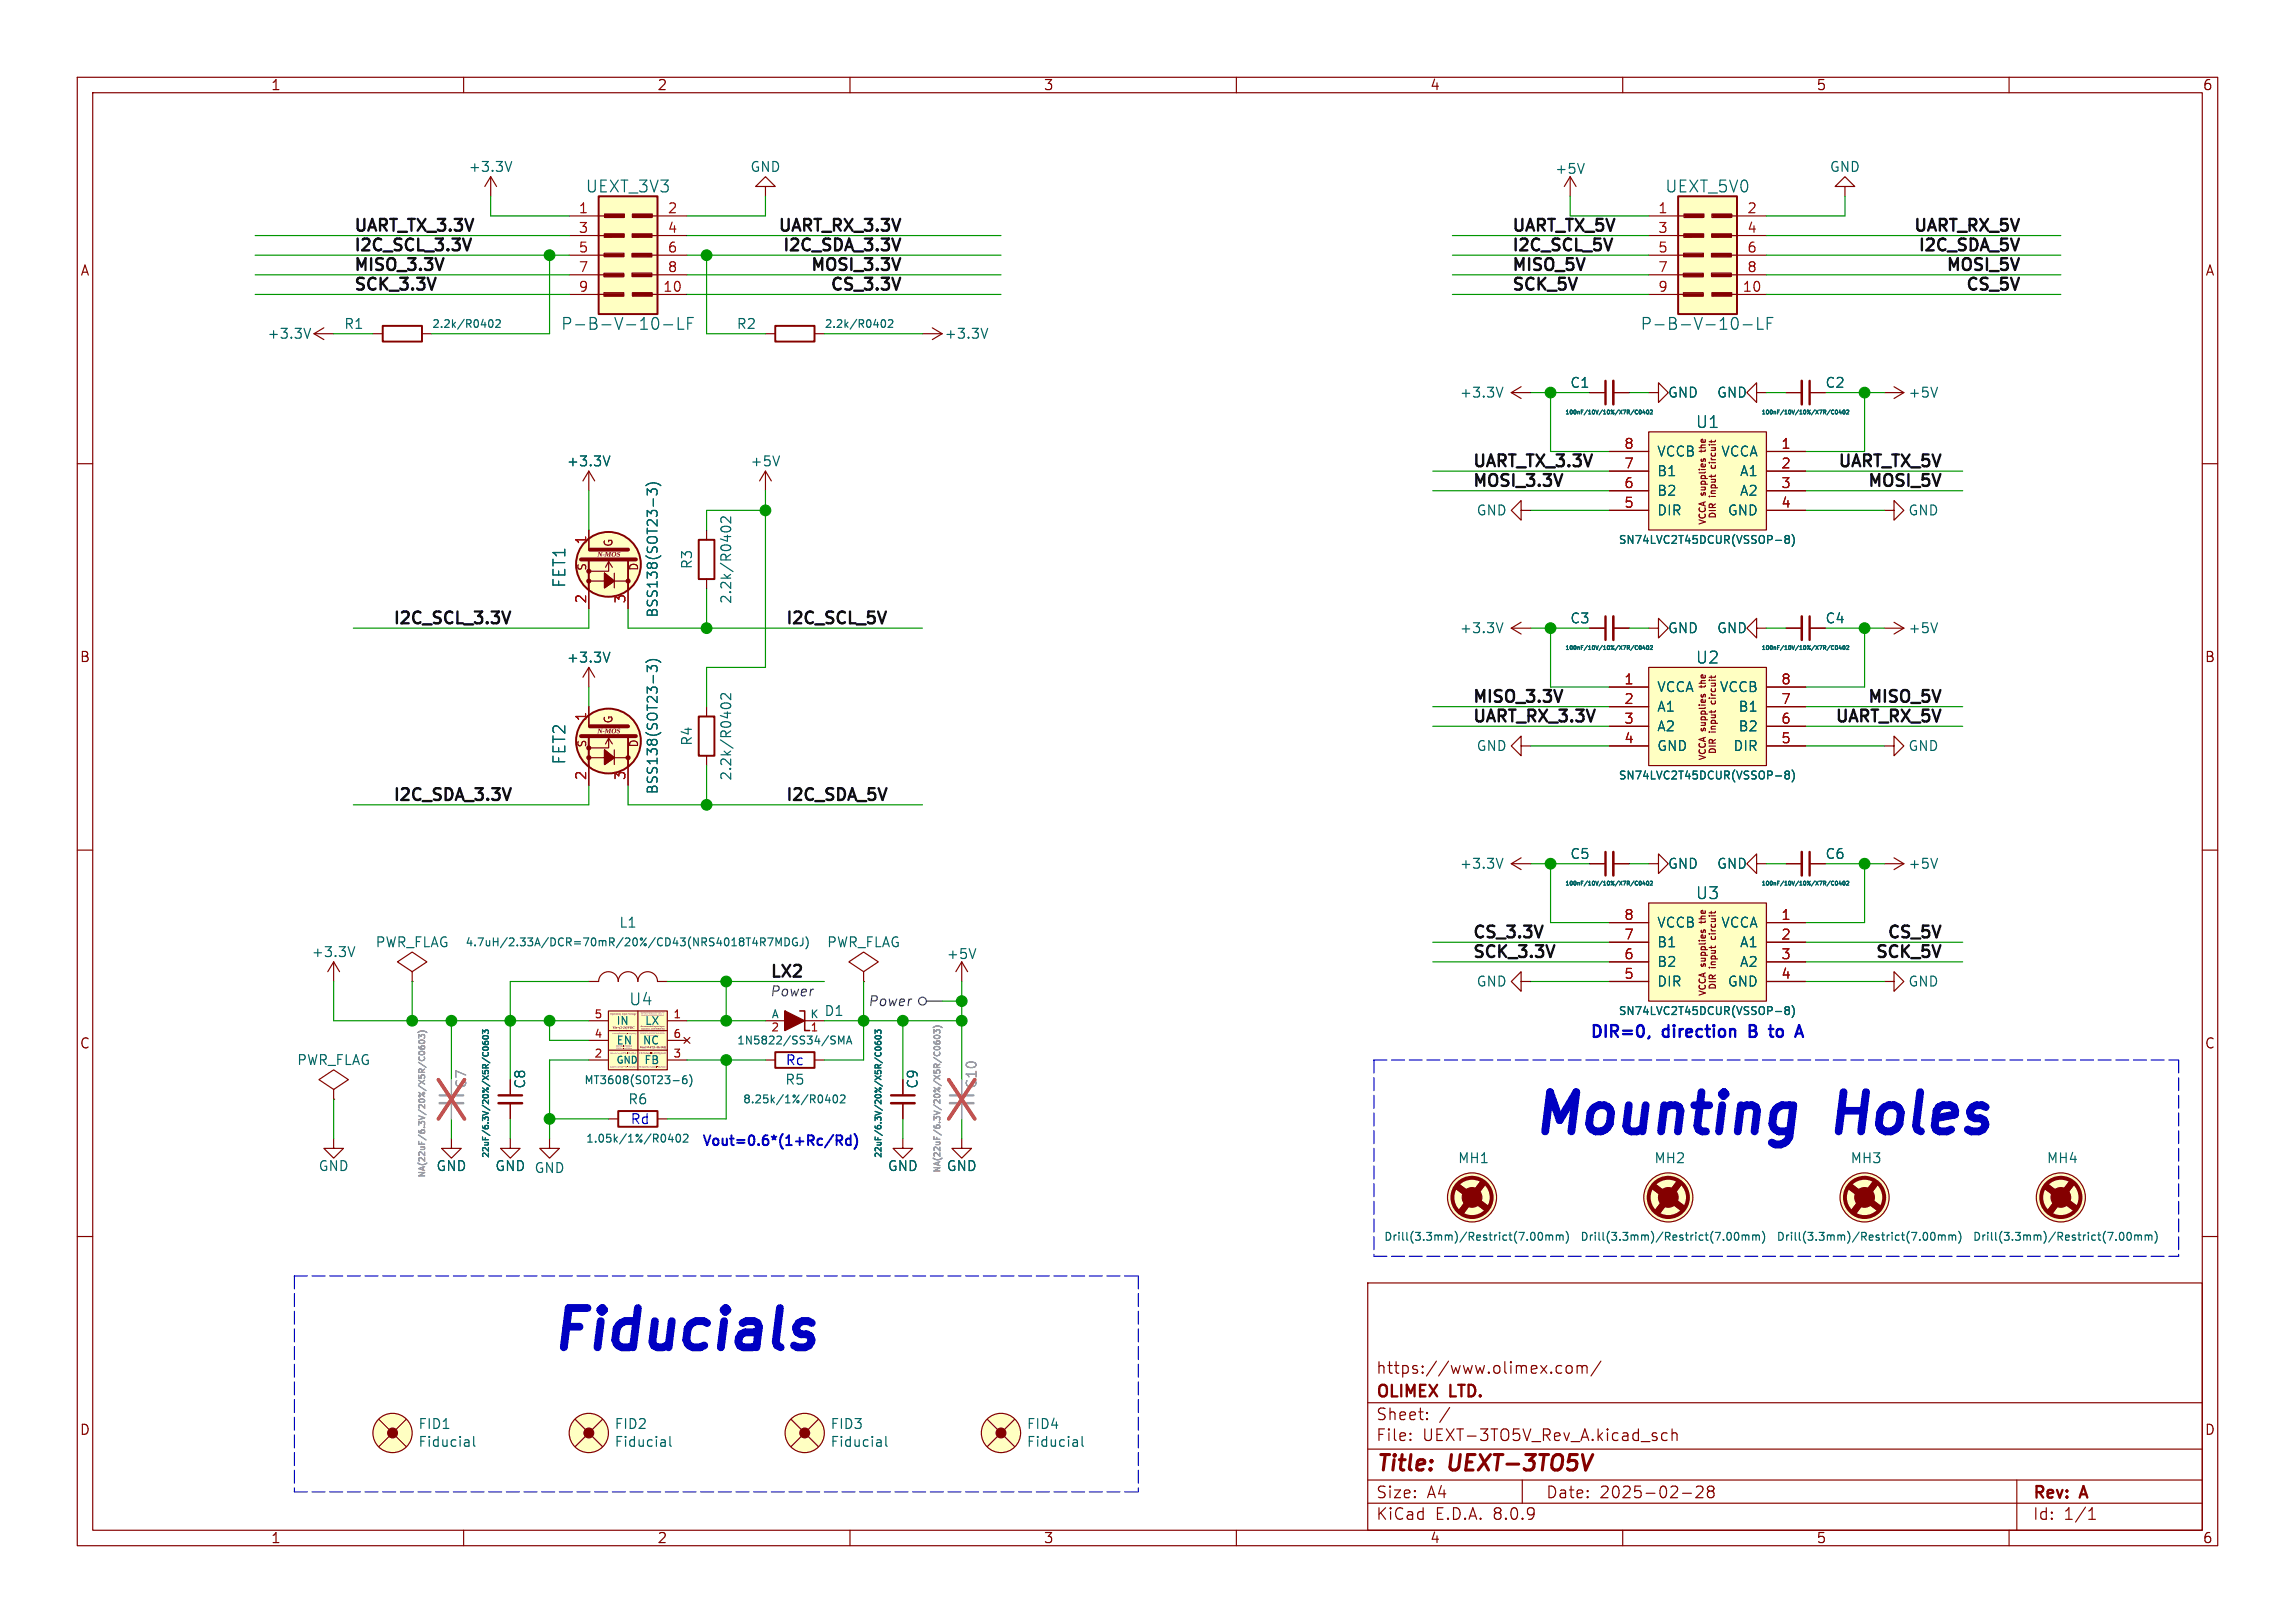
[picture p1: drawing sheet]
<svg xmlns="http://www.w3.org/2000/svg" width="297mm" height="210mm" viewBox="0 0 297 210" stroke-linecap="round" stroke-linejoin="round" font-family="sans-serif">
<defs><g id="words">
<g font-size="7.1" fill="#0000c2">
<text x="198.1" y="147.1">Mounting</text>
<text x="238.1" y="147.1">Holes</text>
<text x="71.1" y="175">Fiducials</text>
</g>
<g font-size="2.8" fill="#840000">
<text x="178" y="190.9">Title:</text>
<text x="187.7" y="190.9">UEXT-3TO5V</text>
</g>
<g font-size="2.1" fill="#006464">
<text x="75.7" y="25.1">UEXT_3V3</text>
<text x="215.4" y="25.1">UEXT_5V0</text>
<text x="72.5" y="42.9">P-B-V-10-LF</text>
<text x="212.2" y="42.9">P-B-V-10-LF</text>
<text x="219.4" y="55.6">U1</text>
<text x="73.4" y="76.1" transform="rotate(-90 73.4 76.1)">FET1</text>
<text x="219.4" y="86.1">U2</text>
<text x="73.4" y="99" transform="rotate(-90 73.4 99)">FET2</text>
<text x="219.4" y="116.6">U3</text>
<text x="81.3" y="130.3">U4</text>
</g>
<g font-size="2.1" fill="#0f0f0f">
<text x="45.7" y="30.1">UART_TX_3.3V</text>
<text x="45.7" y="32.6">I2C_SCL_3.3V</text>
<text x="45.7" y="35.1">MISO_3.3V</text>
<text x="100.4" y="30.1">UART_RX_3.3V</text>
<text x="101" y="32.6">I2C_SDA_3.3V</text>
<text x="104.6" y="35.1">MOSI_3.3V</text>
<text x="195.6" y="30.1">UART_TX_5V</text>
<text x="195.6" y="32.6">I2C_SCL_5V</text>
<text x="195.6" y="35.1">MISO_5V</text>
<text x="247.4" y="30.1">UART_RX_5V</text>
<text x="247.9" y="32.6">I2C_SDA_5V</text>
<text x="251.6" y="35.1">MOSI_5V</text>
<text x="45.7" y="37.7">SCK_3.3V</text>
<text x="107.2" y="37.7">CS_3.3V</text>
<text x="195.6" y="37.7">SCK_5V</text>
<text x="254.1" y="37.7">CS_5V</text>
<text x="190.5" y="60.5">UART_TX_3.3V</text>
<text x="190.5" y="63.1">MOSI_3.3V</text>
<text x="237.6" y="60.5">UART_TX_5V</text>
<text x="241.4" y="63.1">MOSI_5V</text>
<text x="50.8" y="80.9">I2C_SCL_3.3V</text>
<text x="101.6" y="80.9">I2C_SCL_5V</text>
<text x="190.5" y="91">MISO_3.3V</text>
<text x="190.5" y="93.6">UART_RX_3.3V</text>
<text x="237.2" y="93.6">UART_RX_5V</text>
<text x="241.4" y="91">MISO_5V</text>
<text x="50.8" y="103.7">I2C_SDA_3.3V</text>
<text x="101.6" y="103.7">I2C_SDA_5V</text>
<text x="190.5" y="124">SCK_3.3V</text>
<text x="190.5" y="121.5">CS_3.3V</text>
<text x="242.4" y="124">SCK_5V</text>
<text x="244" y="121.5">CS_5V</text>
<text x="99.4" y="126.6">LX2</text>
</g>
<g font-size="2.1" fill="#0000c2">
<text x="205.5" y="134.4">DIR=0,</text>
<text x="215.1" y="134.4">direction</text>
<text x="226.9" y="134.4">B</text>
<text x="230.2" y="134.4">to</text>
</g>
<g font-size="2.1" fill="#840000">
<text x="178" y="178">https://www.olimex.com/</text>
<text x="178" y="184">Sheet:</text>
<text x="178" y="181.2">OLIMEX</text>
<text x="187.7" y="181.2">LTD.</text>
<text x="178" y="186.7">File:</text>
<text x="184.1" y="186.7">UEXT-3TO5V_Rev_A.kicad_sch</text>
<text x="178" y="196.9">KiCad</text>
<text x="178" y="194.1">Size:</text>
<text x="184.7" y="194.1">A4</text>
<text x="185.7" y="196.9">E.D.A.</text>
<text x="193.3" y="196.9">8.0.9</text>
<text x="200" y="194.1">Date:</text>
<text x="207" y="194.1">2025-02-28</text>
<text x="263" y="194.3">Rev:</text>
<text x="263" y="196.9">Id:</text>
<text x="267.1" y="196.9">1/1</text>
<text x="269.4" y="194.3">A</text>
</g>
<g font-size="1.8" fill="#840000">
<text x="35" y="11.9">1</text>
<text x="85" y="11.9">2</text>
<text x="135" y="11.9">3</text>
<text x="185" y="11.9">4</text>
<text x="235" y="11.9">5</text>
<text x="285" y="11.9">6</text>
<text x="10.3" y="35.9">A</text>
<text x="285.3" y="35.9">A</text>
<text x="10.3" y="85.9">B</text>
<text x="285.3" y="85.9">B</text>
<text x="10.3" y="135.9">C</text>
<text x="285.3" y="135.9">C</text>
<text x="10.3" y="185.9">D</text>
<text x="285.3" y="185.9">D</text>
<text x="35" y="199.9">1</text>
<text x="85" y="199.9">2</text>
<text x="135" y="199.9">3</text>
<text x="185" y="199.9">4</text>
<text x="235" y="199.9">5</text>
<text x="285" y="199.9">6</text>
</g>
<g font-size="1.8" fill="#006464">
<text x="60.6" y="22.5">+3.3V</text>
<text x="97" y="22.5">GND</text>
<text x="201.2" y="22.7">+5V</text>
<text x="236.7" y="22.5">GND</text>
<text x="34.5" y="44">+3.3V</text>
<text x="44.5" y="42.8">R1</text>
<text x="95.3" y="42.8">R2</text>
<text x="122.2" y="44">+3.3V</text>
<text x="188.8" y="51.7">+3.3V</text>
<text x="203.1" y="50.4">C1</text>
<text x="215.8" y="51.7">GND</text>
<text x="222.1" y="51.7">GND</text>
<text x="236.1" y="50.4">C2</text>
<text x="246.9" y="51.7">+5V</text>
<text x="214.4" y="59.3">VCCB</text>
<text x="222.7" y="59.3">VCCA</text>
<text x="73.3" y="60.6">+3.3V</text>
<text x="97" y="60.6">+5V</text>
<text x="214.4" y="64.4">B2</text>
<text x="214.4" y="61.8">B1</text>
<text x="225.1" y="61.8">A1</text>
<text x="225.1" y="64.4">A2</text>
<text x="191" y="66.9">GND</text>
<text x="214.4" y="66.9">DIR</text>
<text x="223.5" y="66.9">GND</text>
<text x="246.9" y="66.9">GND</text>
<text x="89.8" y="73.7" transform="rotate(-90 89.8 73.7)">R3</text>
<text x="85.3" y="80" transform="rotate(-90 85.3 80)">BSS138(SOT23-3)</text>
<text x="94.8" y="78.2" transform="rotate(-90 94.8 78.2)">2.2k/R0402</text>
<text x="188.8" y="82.1">+3.3V</text>
<text x="203.1" y="80.9">C3</text>
<text x="215.8" y="82.1">GND</text>
<text x="222.1" y="82.1">GND</text>
<text x="236.1" y="80.9">C4</text>
<text x="246.9" y="82.1">+5V</text>
<text x="73.3" y="86">+3.3V</text>
<text x="214.4" y="89.8">VCCA</text>
<text x="222.5" y="89.8">VCCB</text>
<text x="214.4" y="92.3">A1</text>
<text x="214.4" y="94.8">A2</text>
<text x="224.9" y="94.8">B2</text>
<text x="224.9" y="92.3">B1</text>
<text x="89.8" y="96.6" transform="rotate(-90 89.8 96.6)">R4</text>
<text x="94.8" y="101.1" transform="rotate(-90 94.8 101.1)">2.2k/R0402</text>
<text x="191" y="97.4">GND</text>
<text x="214.4" y="97.4">GND</text>
<text x="224.2" y="97.4">DIR</text>
<text x="246.9" y="97.4">GND</text>
<text x="85.3" y="102.9" transform="rotate(-90 85.3 102.9)">BSS138(SOT23-3)</text>
<text x="188.8" y="112.6">+3.3V</text>
<text x="203.1" y="111.4">C5</text>
<text x="215.8" y="112.6">GND</text>
<text x="222.1" y="112.6">GND</text>
<text x="236.1" y="111.4">C6</text>
<text x="246.9" y="112.6">+5V</text>
<text x="40.2" y="124.1">+3.3V</text>
<text x="48.5" y="122.8">PWR_FLAG</text>
<text x="80.1" y="120.2">L1</text>
<text x="106.9" y="122.8">PWR_FLAG</text>
<text x="122.4" y="124.3">+5V</text>
<text x="214.4" y="125.3">B2</text>
<text x="214.4" y="122.8">B1</text>
<text x="214.4" y="120.2">VCCB</text>
<text x="222.7" y="120.2">VCCA</text>
<text x="225.1" y="122.8">A1</text>
<text x="225.1" y="125.3">A2</text>
<text x="106.6" y="131.7">D1</text>
<text x="191" y="127.9">GND</text>
<text x="214.4" y="127.9">DIR</text>
<text x="223.5" y="127.9">GND</text>
<text x="246.9" y="127.9">GND</text>
<text x="38.4" y="138">PWR_FLAG</text>
<text x="68.2" y="141" transform="rotate(-90 68.2 141)">C8</text>
<text x="81.2" y="143.1">R6</text>
<text x="101.5" y="140.6">R5</text>
<text x="119" y="141" transform="rotate(-90 119 141)">C9</text>
<text x="41.1" y="151.7">GND</text>
<text x="56.4" y="151.7">GND</text>
<text x="64" y="151.7">GND GND</text>
<text x="64" y="151.7">GND</text>
<text x="114.8" y="151.7">GND</text>
<text x="122.4" y="151.7">GND</text>
<text x="188.6" y="150.7">MH1</text>
<text x="214" y="150.7">MH2</text>
<text x="239.4" y="150.7">MH3</text>
<text x="264.8" y="150.7">MH4</text>
<text x="54.1" y="185.1">FID1</text>
<text x="79.5" y="185.1">FID2</text>
<text x="107.4" y="185.1">FID3</text>
<text x="132.8" y="185.1">FID4</text>
<text x="54.1" y="187.4">Fiducial</text>
<text x="79.5" y="187.4">Fiducial</text>
<text x="107.4" y="187.4">Fiducial</text>
<text x="132.8" y="187.4">Fiducial</text>
</g>
<g font-size="1.8" fill="#a90000">
<text x="74.8" y="27.7">1</text>
<text x="86.3" y="27.7">2</text>
<text x="214.5" y="27.7">1</text>
<text x="226" y="27.7">2</text>
<text x="74.8" y="30.2">3</text>
<text x="74.8" y="32.8">5</text>
<text x="74.8" y="35.3">7</text>
<text x="86.3" y="30.2">4</text>
<text x="86.3" y="32.8">6</text>
<text x="86.3" y="35.3">8</text>
<text x="214.5" y="30.2">3</text>
<text x="214.5" y="32.8">5</text>
<text x="214.5" y="35.3">7</text>
<text x="226" y="30.2">4</text>
<text x="226" y="32.8">6</text>
<text x="226" y="35.3">8</text>
<text x="74.8" y="37.8">9</text>
<text x="85.7" y="37.8">10</text>
<text x="214.5" y="37.8">9</text>
<text x="225.4" y="37.8">10</text>
<text x="210.1" y="58.2">8</text>
<text x="230.4" y="58.2">1</text>
<text x="210.1" y="65.8">5</text>
<text x="210.1" y="63.2">6</text>
<text x="210.1" y="60.7">7</text>
<text x="230.4" y="60.7">2</text>
<text x="230.4" y="63.2">3</text>
<text x="230.4" y="65.8">4</text>
<text x="75.9" y="70.6" transform="rotate(-90 75.9 70.6)">1</text>
<text x="75.9" y="78.2" transform="rotate(-90 75.9 78.2)">2</text>
<text x="81" y="78.2" transform="rotate(-90 81 78.2)">3</text>
<text x="210.1" y="88.6">1</text>
<text x="230.4" y="88.6">8</text>
<text x="75.9" y="93.4" transform="rotate(-90 75.9 93.4)">1</text>
<text x="210.1" y="91.2">2</text>
<text x="210.1" y="93.7">3</text>
<text x="230.4" y="93.7">6</text>
<text x="230.4" y="91.2">7</text>
<text x="75.9" y="101" transform="rotate(-90 75.9 101)">2</text>
<text x="81" y="101" transform="rotate(-90 81 101)">3</text>
<text x="210.1" y="96.3">4</text>
<text x="230.4" y="96.3">5</text>
<text x="210.1" y="119.1">8</text>
<text x="230.4" y="119.1">1</text>
<text x="210.1" y="124.2">6</text>
<text x="210.1" y="121.7">7</text>
<text x="230.4" y="121.7">2</text>
<text x="230.4" y="124.2">3</text>
<text x="210.1" y="126.7">5</text>
<text x="230.4" y="126.7">4</text>
</g>
<g font-size="1.8" fill="#484848">
<text x="99.6" y="129.1">Power</text>
<text x="112.3" y="130.4">Power</text>
</g>
<g font-size="1.8" fill="#0000c2">
<text x="101.6" y="137.9">Rc</text>
<text x="81.5" y="145.5">Rd</text>
<text x="90.8" y="148.3">Vout=0.6*(1+Rc/Rd)</text>
</g>
<g font-size="1.8" fill="#989898">
<text x="60.6" y="141" transform="rotate(-90 60.6 141)">C7</text>
<text x="126.6" y="141" transform="rotate(-90 126.6 141)">C10</text>
</g>
<g font-size="1.4" fill="#006464">
<text x="55.8" y="42.6">2.2k/R0402</text>
<text x="106.6" y="42.6">2.2k/R0402</text>
<text x="209.4" y="70.6">SN74LVC2T45DCUR(VSSOP-8)</text>
<text x="209.4" y="101.1">SN74LVC2T45DCUR(VSSOP-8)</text>
<text x="60.1" y="122.7">4.7uH/2.33A/DCR=70mR/20%/CD43(NRS4018T4R7MDGJ)</text>
<text x="99.8" y="131.8">A</text>
<text x="104.8" y="131.8">K</text>
<text x="209.4" y="131.5">SN74LVC2T45DCUR(VSSOP-8)</text>
<text x="79.7" y="135.4">EN</text>
<text x="79.7" y="132.8">IN</text>
<text x="83.1" y="135.4">NC</text>
<text x="83.3" y="137.9">FB</text>
<text x="83.4" y="132.8">LX</text>
<text x="95.3" y="135.4">1N5822/SS34/SMA</text>
<text x="99.7" y="133.8">2</text>
<text x="104.8" y="133.8">1</text>
<text x="75.5" y="140.5">MT3608(SOT23-6)</text>
<text x="96.1" y="143">8.25k/1%/R0402</text>
<text x="75.7" y="148.1">1.05k/1%/R0402</text>
<text x="179" y="160.8">Drill(3.3mm)/Restrict(7.00mm)</text>
<text x="204.4" y="160.8">Drill(3.3mm)/Restrict(7.00mm)</text>
<text x="229.8" y="160.8">Drill(3.3mm)/Restrict(7.00mm)</text>
<text x="255.2" y="160.8">Drill(3.3mm)/Restrict(7.00mm)</text>
</g>
<g font-size="1.4" fill="#840000">
<text x="79.5" y="70.9" transform="rotate(-90 79.5 70.9)">G</text>
<text x="76.1" y="74" transform="rotate(-90 76.1 74)">S</text>
<text x="82.8" y="74" transform="rotate(-90 82.8 74)">D</text>
<text x="79.5" y="93.7" transform="rotate(-90 79.5 93.7)">G</text>
<text x="76.1" y="96.8" transform="rotate(-90 76.1 96.8)">S</text>
<text x="82.8" y="96.8" transform="rotate(-90 82.8 96.8)">D</text>
</g>
<g font-size="1.4" fill="#a90000">
<text x="76.8" y="131.8">5</text>
<text x="87" y="131.8">1</text>
<text x="76.8" y="136.9">2</text>
<text x="76.8" y="134.4">4</text>
<text x="87" y="136.9">3</text>
<text x="87" y="134.4">6</text>
</g>
<text font-size="1.2" fill="#006464" x="79.7" y="137.8">GND</text>
<g font-size="1.1" fill="#006464">
<text x="221.6" y="57.2" transform="rotate(-90 221.6 57.2)">input</text>
<text x="221.6" y="73.5" transform="rotate(-90 221.6 73.5)">VCCA supplies</text>
<text x="221.6" y="87.6" transform="rotate(-90 221.6 87.6)">input</text>
<text x="221.6" y="103.9" transform="rotate(-90 221.6 103.9)">VCCA supplies</text>
<text x="221.6" y="118.1" transform="rotate(-90 221.6 118.1)">input</text>
<text x="221.6" y="134.4" transform="rotate(-90 221.6 134.4)">VCCA supplies</text>
<text x="63.5" y="149.9" transform="rotate(-90 63.5 149.9)">22uF/6.3V/20%/X5R/C0603</text>
<text x="114.3" y="149.9" transform="rotate(-90 114.3 149.9)">22uF/6.3V/20%/X5R/C0603</text>
</g>
<g font-size="1.1" fill="#840000">
<text x="221.6" y="63.6" transform="rotate(-90 221.6 63.6)">the</text>
<text x="221.6" y="60.8" transform="rotate(-90 221.6 60.8)">DIR</text>
<text x="221.6" y="94.1" transform="rotate(-90 221.6 94.1)">the</text>
<text x="221.6" y="91.3" transform="rotate(-90 221.6 91.3)">DIR</text>
<text x="221.6" y="124.5" transform="rotate(-90 221.6 124.5)">the</text>
<text x="221.6" y="121.7" transform="rotate(-90 221.6 121.7)">DIR</text>
</g>
<g font-size="1.1" fill="#989898">
<text x="55.2" y="152.5" transform="rotate(-90 55.2 152.5)">NA(22uF/6.3V/20%/X5R/C0603)</text>
<text x="121.9" y="151.9" transform="rotate(-90 121.9 151.9)">NA(22uF/6.3V/20%/X5R/C0603)</text>
</g>
<g font-size=".9" fill="#840000">
<text x="77.3" y="72.3">N-MOS</text>
<text x="77.3" y="95.1">N-MOS</text>
</g>
<g font-size=".7" fill="#006464">
<text x="202.5" y="53.8">100nF/10V/10%/X7R/C0402</text>
<text x="227.9" y="53.8">100nF/10V/10%/X7R/C0402</text>
<text x="202.5" y="84.3">100nF/10V/10%/X7R/C0402</text>
<text x="227.9" y="84.3">100nF/10V/10%/X7R/C0402</text>
<text x="202.5" y="114.7">100nF/10V/10%/X7R/C0402</text>
<text x="227.9" y="114.7">100nF/10V/10%/X7R/C0402</text>
</g>
<g font-size=".4" fill="#840000">
<text x="78.9" y="131.4">OperatingInputVoltage</text>
<text x="79.2" y="133.2">Vin=(2-24)VDC</text>
<text x="82.8" y="135.7">Vout=0.6*(1+Rc/Rd)</text>
</g>
<text font-size=".3" fill="#006464" x="82.7" y="136.4">FB Voltage=0.6V(Typical)</text>
<g font-size=".2" fill="#840000">
<text x="79" y="136.4">QuiescentCurrent(PFM)=200uA(Max)</text>
<text x="79.2" y="133.9">Current(Shutdown)=1uA(Max)</text>
<text x="82.9" y="133.1">Input/OutputCapacitors: 22uF/X5R(X7R).</text>
<text x="78.9" y="138.2">QuiescentCurrent(PWM)=2.2mA(Max)</text>
<text x="82.7" y="138.2">FB InputBiasCurrent=-50nA(min)</text>
</g>
</g></defs>
<g fill="none" stroke="#840000" stroke-width=".15">
<path d="M10 10h277v190h-277zM12 12h273v186h-273zM60 10v2M110 10v2M160 10v2M210 10v2M260 10v2M99.1 24.1h-1.3l1.3-1.2 1.2 1.2h-1.2v1.3M203.2 22.9l.8 1.2M203.2 22.9v2.5M203.2 22.9l-.8 1.2M40.6 43.2l1.3 .7"/>
<path d="M40.6 43.2h2.6M41.9 42.4l-1.3 .8M48.3 43.2h1.2M54.6 43.2h1.3M119.4 43.2h2.5M120.6 42.4l1.3 .8M121.9 43.2l-1.3 .7M195.6 50.8h2.5M195.6 50.8l1.2 .8M196.8 50l-1.2 .8M205.7 50.8h1.9M208.8 50.8h2"/>
<path d="M10 60h2M76.2 61l.8 1.2M76.2 61v2.5M76.2 61l-.8 1.2M196.8 66v1.3l-1.2-1.3 1.2-1.2v1.2h1.3M285 60h2M10 110h2M285 110h2M43.2 141l-1.9-1.3 1.9-1.3 1.9 1.3-1.9 1.3v1.2M43.2 142.2h.1M10 160h2M177 166h108v32h-108z"/>
<path d="M202.1 176.8l-.4-.1-.3 .3v.4l.1 .2 .2 .1 .4-.1M202.7 176.8a.41 .41 0 0 1 .4-.1 .41 .41 0 0 1 .4 .3v.4a.41 .41 0 0 1-.4 .3 .41 .41 0 0 1-.4-.3zM204.1 176.8a.37 .37 0 0 1 .6 .1M204.1 176.7v1M204.7 176.9l.3-.2 .3 .1 .1 .9M204.7 176.9v.8M207.2 176.1l-1.3 2M285 160h2M60 198v2M110 198v2M160 198v2M177 194.5h108"/>
<path d="M177 191.5h108M177 187.5h108M177 181.5h108M182.5 186.3h.1l-.1 .1M182.5 186.3v.1M182.5 185.5v.1M182.5 185.5h.1l-.1 .1M184.7 183.6v.1M184.7 183.6h-.1l.1 .1M184.7 182.8v.1M184.7 182.8h-.1l.1 .1M187.6 182.1l-1.3 2"/>
<path d="M197 191.5v3M210 198v2M215.7 185.5l-.4-.1-.3 .3v.4l.2 .2 .1 .1 .4-.1M216.4 185.5a.37 .37 0 0 1 .6 .1v.8M216.4 184.9v1.5M217.7 193.2h1.2M219.5 192.4l.2-.1h.4a.41 .41 0 0 1 .2 .6l-.8 .9h.9M221.2 192.9h-.1a.31 .31 0 0 1-.1-.4 .31 .31 0 0 1 .2-.2l.5 .1a.31 .31 0 0 1 .1 .3 .31 .31 0 0 1-.3 .2M221.2 192.9l-.2 .3v.5l.2 .1 .5-.1 .1-.2-.1-.4-.2-.2M221.2 192.9h.3M260 198v2M261 191.5v6.5"/>
<path d="M270.3 196.6h.9M270.3 195.5l.4-.4v1.5"/>
</g>
<path d="M206.1 188.2l-.9 2" fill="none" stroke="#840000" stroke-width=".4"/>
<path d="M205 21.2l-.4 1.2M40.2 42.5l-.4 1.3M63.3 41.6l.2-.2a.53 .53 0 0 1 .3 .5 .53 .53 0 0 1-.3 .5l-.2-.2M64.2 41.5l.4-.1 .1 .1v.2l-.6 .7h.6M78.9 59l-.4 1.3M127.8 42.5l-.4 1.3M194.5 50.1l-.4 1.3" fill="none" stroke="#006464" stroke-width=".15"/>
<path d="M208.8 49.3v3" fill="none" stroke="#840000" stroke-width=".33"/>
<path d="M207.8 49.3v3" fill="none" stroke="#840000" stroke-width=".3"/>
<path d="M211.6 53.4l.1 .1h.2M211.9 53.1h-.2l-.1 .2M212.2 53.1a.23 .23 0 0 1 .2 .2 .23 .23 0 0 1-.2 .2zM212.7 53l-.1 .4h.3M212.8 53.2v.4M213.1 53.1h.1a.23 .23 0 0 1 .2 .2 .23 .23 0 0 1-.3 .2zM213.6 53.1h.2l.1 .1-.4 .4h.4" fill="none" stroke="#006464" stroke-width=".13"/>
<path d="M49.5 42.2h5.1v2h-5.1z" fill="none" stroke="#840000" stroke-width=".25"/>
<path d="M77.5 25.4h7.6v15.2h-7.6z" fill="#ffffc2"/>
<g fill="none" stroke="#840000" stroke-width=".15">
<path d="M73.7 38.1h3.7M73.7 35.6h3.7M73.7 33h3.7M73.7 30.5h3.7M73.7 27.9h3.7M77.5 38.1h.7M77.5 35.6h.7M77.5 33h.7M77.5 30.5h.7M77.5 27.9h.7M78.2 37.9h2.5v.4h-2.5zM78.2 35.4h2.5v.4h-2.5z"/>
<path d="M78.2 32.8h2.5v.4h-2.5zM78.2 30.3h2.6v.4h-2.6zM78.2 27.7h2.6v.4h-2.6zM78.3 38h2.4v.3h-2.4v-.2h2.3v.1l-2.3-.1M78.3 32.9h2.4v.2l-2.4 .1v-.2h2.3v.1l-2.3-.1M78.3 35.5h2.4v.2h-2.4v-.1h2.3h-2.3M78.3 30.4h2.4v.2h-2.4v-.2h2.3v.1h-2.3M78.3 27.8h2.5v.2h-2.4l-.1-.1h2.3h-2.2M81.8 35.3h2.6v.5h-2.6zM81.8 32.8h2.6v.4h-2.6zM81.8 30.3h2.6v.4h-2.6zM81.8 37.9h2.6v.4h-2.6z"/>
<path d="M81.8 27.7h2.6v.4h-2.6zM81.8 32.9h2.5v.2l-2.4 .1-.1-.2h2.4v.1l-2.3-.1M81.9 35.5h2.4v.2h-2.4v-.2h2.3v.1h-2.3M81.9 30.4h2.4v.2h-2.4v-.2h2.3v.1h-2.3M81.9 38h2.5v.2h-2.5v-.2h2.3v.1h-2.3M82 27.8h2.4v.2h-2.4v-.1h2.3h-2.3M84.3 38.1h.8M84.3 35.6h.8M84.3 33h.8M84.3 30.5h.8M84.3 27.9h.8M85.2 38.1h3.7"/>
<path d="M85.2 35.6h3.7M85.2 33h3.7M85.2 30.5h3.7M85.2 27.9h3.7M99.1 43.2h1.2M105.4 43.2h1.3M99.1 61l-.8 1.2M99.1 61v2.5M99.1 61l.7 1.2M66 139.7v1.9M66 142.7v2.1M71.1 147.3v1.3h-1.3l1.3 1.3 1.3-1.3h-1.3"/>
</g>
<path d="M77.5 25.4h7.6v15.2h-7.6zM100.3 42.2h5.1v2h-5.1z" fill="none" stroke="#840000" stroke-width=".25"/>
<g fill="none" stroke="#006464" stroke-width=".15">
<path d="M85.1 41.2a1.28 1.28 0 0 1 0 1.3M85.9 42h1.1M87.8 41.1v1.5h.7M89 41.8h.5M89.7 41.1h-.7v1.5M100.9 59l-.4 1.3M114.1 41.6l.2-.2a.53 .53 0 0 1 .3 .5 .53 .53 0 0 1-.3 .5l-.2-.2M115 41.5l.4-.1 .1 .1v.2l-.6 .7h.6M62.4 133.8v-.5l.3 .2 .1-.2h.3l.1 .1-.1 .4M62.4 134.8l.1 .2 .1 .1 .5 .1 .1-.2-.1-.2h-.3l-.1 .2 .2 .2M62.5 134.1a.45 .45 0 0 1 .7 .2 .43 .43 0 0 1-.8-.1zM62.5 135.6a.45 .45 0 0 1 .7 .1 .43 .43 0 0 1-.8-.1z"/>
<path d="M62.5 136.2l-.1 .2 .2 .2M63.1 136.2l.1 .2-.1 .2"/>
</g>
<path d="M64.5 142.7h3.1" fill="none" stroke="#840000" stroke-width=".33"/>
<path d="M64.5 141.7h3.1" fill="none" stroke="#840000" stroke-width=".3"/>
<path d="M217.2 25.4h7.6v15.2h-7.6z" fill="#ffffc2"/>
<g fill="none" stroke="#840000" stroke-width=".15">
<path d="M213.4 38.1h3.7M213.4 35.6h3.7M213.4 33h3.7M213.4 30.5h3.7M213.4 27.9h3.7M217.2 38.1h.7M217.2 35.6h.7M217.2 33h.7M217.2 30.5h.7M217.2 27.9h.7M217.9 37.9h2.5v.4h-2.5zM217.9 35.4h2.5v.4h-2.5z"/>
<path d="M217.9 32.8h2.5v.4h-2.5zM217.9 30.3h2.6v.4h-2.6zM217.9 27.7h2.6v.4h-2.6zM218 38h2.4v.3h-2.4v-.2h2.3v.1l-2.3-.1M218 32.9h2.4v.2l-2.4 .1v-.2h2.3v.1l-2.3-.1M218 35.5h2.4v.2h-2.4v-.1h2.3h-2.3M218 30.4h2.4v.2h-2.4v-.2h2.3v.1h-2.3M218 27.8h2.5v.2h-2.4l-.1-.1h2.3h-2.2M221.5 35.3h2.6v.5h-2.6zM221.5 32.8h2.6v.4h-2.6zM221.5 30.3h2.6v.4h-2.6zM221.5 37.9h2.6v.4h-2.6z"/>
<path d="M221.5 27.7h2.6v.4h-2.6zM221.5 32.9h2.5v.2l-2.4 .1-.1-.2h2.4v.1l-2.3-.1M221.6 35.5h2.4v.2h-2.4v-.2h2.3v.1h-2.3M221.6 30.4h2.4v.2h-2.4v-.2h2.3v.1h-2.3M221.6 38h2.5v.2h-2.5v-.2h2.3v.1h-2.3M221.7 27.8h2.4v.2h-2.4v-.1h2.3h-2.3M224 38.1h.8M224 35.6h.8M224 33h.8M224 30.5h.8M224 27.9h.8M224.9 38.1h3.7"/>
<path d="M224.9 35.6h3.7M224.9 33h3.7M224.9 30.5h3.7M224.9 27.9h3.7M43.2 124.5l.7 1.2M43.2 124.5v2.5M43.2 124.5l-.8 1.2M43.2 147.3v1.3h-1.3l1.3 1.3 1.2-1.3h-1.2M58.4 147.3v1.3h-1.3l1.3 1.3 1.3-1.3h-1.3M78.7 144.8h1.3M85.1 144.8h1.3"/>
</g>
<path d="M217.2 25.4h7.6v15.2h-7.6zM80 143.8h5.1v2h-5.1z" fill="none" stroke="#840000" stroke-width=".25"/>
<path d="M224.8 41.2a1.28 1.28 0 0 1 0 1.3M225.6 42h1.1M227.5 41.1v1.5h.7M228.7 41.8h.5M229.4 41.1h-.7v1.5M45.9 122.5l-.4 1.3M86.8 146.7l-.3 .7h.6M87 147.1v.7M87.6 146.9l.1-.1a.54 .54 0 0 1 .4 .5 .54 .54 0 0 1-.4 .5l-.1-.1-.1-.3zM88.5 146.9l.3-.1 .2 .1v.2l-.6 .7h.6" fill="none" stroke="#006464" stroke-width=".15"/>
<path d="M56.9 142.7h3" fill="none" stroke="#a1a1a1" stroke-width=".33"/>
<path d="M56.9 141.7h3" fill="none" stroke="#a1a1a1" stroke-width=".3"/>
<path d="M58.4 139.7v1.9M58.4 142.7v2.1" fill="none" stroke="#a1a1a1" stroke-width=".15"/>
<path d="M54.1 133.6a.87 .87 0 0 1 1.1 0M54.2 134.3v-.4l.3 .2 .1-.2h.3l.1 .1-.1 .3M54.2 135.4v.2l.2 .1 .4 .1 .2-.2-.1-.2h-.4v.2l.1 .2M54.2 134.7a.45 .45 0 0 1 .8 .1 .43 .43 0 0 1-.8 0zM54.2 136.1a.45 .45 0 0 1 .8 .2 .43 .43 0 0 1-.8-.1zM54.3 136.8l-.1 .1M54.9 136.8l.1 .1" fill="none" stroke="#989898" stroke-width=".15"/>
<path d="M56.7 139.7l3.4 5.1M60.1 139.7l-3.4 5.1" fill="none" stroke="#e65255" stroke-width=".46"/>
<path d="M78.7 130.8h7.7v7.6h-7.7z" fill="#ffffc2"/>
<path d="M78.7 130.8h7.7v7.6h-7.7zM78.7 135.9h3.8v2.5M78.7 133.4h7.7M82.5 130.8v5.1h3.9" fill="none" stroke="#840000" stroke-width=".15"/>
<g fill="#840000">
<path d="M84.6 130.9h.1v.1z"/>
<path d="M84.7 131h.1z"/>
<path d="M84.8 130.9l.1 .1z"/>
<path d="M84.9 130.9v.1z"/>
<path d="M85 131h.1z"/>
<path d="M85.2 130.9l.1 .1z"/>
<path d="M85.3 130.9l.1 .1-.1 .1z"/>
<path d="M85.4 130.9v.1z"/>
<path d="M85.6 130.9l.1 .1z"/>
<path d="M85.7 130.9l.1 .1z"/>
<path d="M85.8 130.9l.1 .1z"/>
<path d="M85.9 130.9h.1v.1h-.1z"/>
<path d="M83 131.1h.1l-.1 .1z"/>
<path d="M83.1 131.1v.1z"/>
<path d="M83.3 131.2h.1z"/>
<path d="M83.5 131.1v.1h-.1z"/>
<path d="M83.5 131.2h.1z"/>
<path d="M83.7 131.1v.1z"/>
<path d="M83.7 131.2h.1z"/>
<path d="M83.9 131.2h.1z"/>
<path d="M84 131.1l.1 .1h-.1z"/>
<path d="M84.2 131.1l.1 .1z"/>
<path d="M84.3 131.1l.1 .1h-.1z"/>
<path d="M84.4 131.1l.1 .1h-.1z"/>
<path d="M84.5 131.2h.1z"/>
<path d="M84.6 131.2h.1h-.1z"/>
<path d="M84.7 131.2h.1z"/>
<path d="M84.8 131.1l.1 .1z"/>
<path d="M84.9 131.2h.2h-.1z"/>
<path d="M85.2 131.2h.1z"/>
<path d="M85.5 131.1v.1z"/>
<path d="M85.5 131.2h.1z"/>
<path d="M85.6 131.2h.1z"/>
<path d="M85.8 131.2h.1z"/>
<path d="M85.9 131.1v.1z"/>
<path d="M82.9 131.4l.1 .1z"/>
<path d="M85.6 131.4v.1z"/>
<path d="M85.6 131.4l.1 .1z"/>
<path d="M85.7 131.4l.1 .1z"/>
<path d="M85.9 131.4h.1l-.1 .1z"/>
<path d="M82.9 132.7h.2v.2l-.1-.1-.1 .1 .1-.1h-.1z"/>
<path d="M85.6 132.8v.1z"/>
<path d="M85.6 132.8h.2l-.2 .1 .1-.1-.1 .1z"/>
<path d="M85.8 132.8v.1l.1-.1v.1h-.1z"/>
<path d="M85.9 132.8h.1v.1z"/>
<path d="M83 133.1l.1-.1-.1 .1 .1 .1h-.2z"/>
<path d="M82.8 133.5l.1 .1z"/>
<path d="M83 133.4l.1 .2-.1-.1v.1z"/>
<path d="M83.1 133.5v.1z"/>
<path d="M83.2 133.5v.1z"/>
<path d="M83.3 133.4v.2z"/>
<path d="M83.3 133.5h.1v.1z"/>
<path d="M83.5 133.4l.1 .2-.1-.1z"/>
<path d="M83.6 133.5v.1z"/>
<path d="M83.6 133.5l.1 .1z"/>
<path d="M83.7 133.4l.1 .2-.1-.1z"/>
<path d="M83.8 133.5l.1 .1z"/>
<path d="M83.9 133.5l.1 .1z"/>
<path d="M84 133.5v.1z"/>
<path d="M84.1 133.5v.1z"/>
<path d="M84.2 133.5l.1 .1z"/>
<path d="M84.3 133.5l.1 .1z"/>
<path d="M84.4 133.5v.1z"/>
<path d="M84.5 133.4v.2v-.1z"/>
<path d="M84.7 133.4l.1 .2-.1-.1v.1z"/>
<path d="M84.8 133.5v.1z"/>
<path d="M84.9 133.5v.1z"/>
<path d="M85 133.5l.1 .1z"/>
<path d="M85.1 133.5v.1z"/>
<path d="M85.2 133.5v.1z"/>
<path d="M85.3 133.5v.1z"/>
<path d="M85.4 133.5h.1v.1v-.1l-.1 .1z"/>
<path d="M85.5 133.5h.1v.1z"/>
<path d="M85.6 133.5l.1 .1z"/>
<path d="M85.8 133.5l.1 .1z"/>
<path d="M85.9 133.5l.1 .1z"/>
<path d="M82.9 133.7v.1z"/>
<path d="M83 133.7v.1z"/>
<path d="M83.1 133.7l.1 .1z"/>
<path d="M83.2 133.7l.1 .1z"/>
<path d="M83.3 133.7v.1z"/>
<path d="M83.4 133.7v.1z"/>
<path d="M83.5 133.7v.1z"/>
<path d="M83.6 133.7v.1z"/>
<path d="M83.7 133.7v.1z"/>
<path d="M83.7 133.7l.1 .1z"/>
<path d="M83.8 133.7v.1z"/>
<path d="M83.9 133.7v.1z"/>
<path d="M83.9 133.7l.1 .1z"/>
<path d="M84 133.7h.1v.1z"/>
<path d="M84.2 133.7v.1z"/>
<path d="M84.3 133.7v.1z"/>
<path d="M84.3 133.7l.1 .1z"/>
<path d="M84.4 133.7h.1l-.1 .1z"/>
<path d="M84.5 133.7l.1 .1z"/>
<path d="M84.6 133.7l.1 .1z"/>
<path d="M84.7 133.7l.1 .1h-.1z"/>
<path d="M84.8 133.7h.1l-.1 .1z"/>
<path d="M84.9 133.7l.1 .1z"/>
<path d="M85 133.7v.1z"/>
<path d="M85 133.7l.1 .1z"/>
<path d="M85.1 133.7l.1 .1z"/>
<path d="M85.2 133.7v.1z"/>
<path d="M85.3 133.7v.1z"/>
<path d="M85.4 133.7l.1 .1h-.1z"/>
<path d="M85.5 133.7v.1z"/>
<path d="M85.5 133.7l.1 .1z"/>
<path d="M85.6 133.7h.1l-.1 .1z"/>
<path d="M85.8 133.7v.1z"/>
<path d="M85.8 133.7l.1 .1z"/>
<path d="M86 133.7v.1h-.1z"/>
<circle cx="85.1" cy="131" r=".01"/>
<circle cx="86" cy="131" r=".01"/>
<circle cx="83.3" cy="131.1" r=".01"/>
<circle cx="83.6" cy="131.2" r=".04"/>
<circle cx="85.2" cy="131.2" r=".04"/>
<circle cx="85.5" cy="131.4" r=".04"/>
<circle cx="85.6" cy="131.3" r=".01"/>
<circle cx="85.8" cy="131.4" r=".04"/>
<circle cx="86" cy="131.4" r=".01"/>
<circle cx="82.9" cy="133.5" r=".04"/>
<circle cx="83.6" cy="133.5" r=".01"/>
<circle cx="83.9" cy="133.5" r=".01"/>
<circle cx="84.6" cy="133.5" r=".04"/>
<circle cx="84.9" cy="133.5" r=".01"/>
<circle cx="84.9" cy="133.5" r=".04"/>
<circle cx="85.7" cy="133.5" r=".06"/>
<circle cx="83.1" cy="133.8" r=".04"/>
<circle cx="83.7" cy="133.7" r=".01"/>
</g>
<g fill="none" stroke="#840000" stroke-width=".15">
<path d="M238.8 24.1h-1.3l1.3-1.2 1.2 1.2h-1.2v1.3M231.1 50.8h2.1M234.3 50.8h1.9M243.8 50.8h2.6M245.1 50l1.3 .8M246.4 50.8l-1.3 .8M243.8 66h1.3v1.3l1.3-1.3-1.3-1.2v1.2M231.1 81.3h2.1M234.3 81.3h1.9M243.8 96.5h1.3v1.3l1.3-1.3-1.3-1.2v1.2M243.8 81.3h2.6M245.1 80.5l1.3 .8"/>
<path d="M246.4 81.3l-1.3 .7M231.1 111.8h2.1M234.3 111.8h1.9M243.8 111.8h2.6M245.1 111l1.3 .8M246.4 111.8l-1.3 .7M76.2 132.1h2.5M76.2 137.2h2.5M76.2 134.6h2.5M86.4 132.1h2.5M86.4 137.2h2.5M86.4 134.6h2.5"/>
<path d="M88.5 134.2l.8 .8M89.3 134.2l-.8 .8M99.1 137.2h1.2M105.4 137.2h1.3M116.8 139.7v1.9M196.8 127v1.3l-1.2-1.3 1.2-1.3v1.3h1.3M243.8 127h1.3v1.3l1.3-1.3-1.3-1.3v1.3M66 147.3v1.3h-1.2l1.2 1.3 1.3-1.3h-1.3M116.8 142.7v2.1M124.5 147.3v1.3h-1.3l1.3 1.3 1.2-1.3h-1.2M188.3 153.7l4 3M188.7 153.2l4 2.9"/>
<path d="M191.7 152.8l-3 3.9M192.3 153.2l-3 3.9M213.7 153.7l4 3M214.1 153.2l4 2.9M217.1 152.8l-3 3.9M217.7 153.2l-3 3.9M49 183.6l3.6 3.6M50.8 185.4h.1M52.6 183.6l-3.6 3.6M74.4 183.6l3.6 3.6M76.2 185.4h.1M78 183.6l-3.6 3.6"/>
<path d="M102.4 183.6l3.5 3.6M104.1 185.4h.1M105.9 183.6l-3.5 3.6M127.8 183.6l3.5 3.6M129.5 185.4h.1M131.3 183.6l-3.5 3.6"/>
<circle cx="190.5" cy="154.9" r="3.2"/>
<circle cx="215.9" cy="154.9" r="3.2"/>
<circle cx="50.8" cy="185.4" r="2.54"/>
<circle cx="76.2" cy="185.4" r="2.54"/>
<circle cx="104.1" cy="185.4" r="2.54"/>
<circle cx="129.5" cy="185.4" r="2.54"/>
</g>
<g fill="none" stroke="#006464" stroke-width=".15">
<path d="M250.7 50.1l-.4 1.3M250.7 80.6l-.4 1.3M250.7 111.1l-.4 1.2M87.1 139.8h.8M88.8 139.2a.4 .4 0 0 0-.5 .4v.4l.1 .2h.3l.2-.1v-.3l-.1-.2h-.3l-.2 .2M89.2 139.1a1.17 1.17 0 0 1 0 1.5M113.2 133.8v-.5l.3 .2 .1-.2h.3l.1 .1-.1 .4M113.2 134.8l.1 .2 .1 .1 .5 .1 .1-.2-.1-.2h-.3l-.1 .2 .2 .2M113.3 134.1a.45 .45 0 0 1 .7 .2 .43 .43 0 0 1-.8-.1zM113.3 135.6a.45 .45 0 0 1 .7 .1 .43 .43 0 0 1-.8-.1zM113.3 136.2l-.1 .2 .2 .2M113.9 136.2l.1 .2-.1 .2"/>
<path d="M107.1 141.6l-.3 .8h.7M107.3 142v.7M107.9 141.8l.1-.1a.54 .54 0 0 1 .4 .5 .54 .54 0 0 1-.4 .5l-.1-.1-.1-.3zM108.8 141.8l.4-.1 .1 .1 .1 .2-.7 .7h.7M198.3 159.5a.54 .54 0 0 1 .4 .5 .54 .54 0 0 1-.4 .5M199.1 159.6l.2-.1a.54 .54 0 0 1 .3 .5 .54 .54 0 0 1-.3 .5l-.2-.1-.1-.3zM200.1 159.9l.2-.1 .2 .1M200.1 159.8v.7M200.5 159.9l.1-.1 .3 .1v.6M200.5 159.9v.6M201.4 159.9l.3-.1 .1 .1M201.4 159.8v.7"/>
<path d="M201.8 159.9l.2-.1 .2 .1 .1 .6M201.8 159.9v.6M202.7 159.3a1.17 1.17 0 0 1 0 1.6M223.7 159.5a.54 .54 0 0 1 .4 .5 .54 .54 0 0 1-.4 .5M224.5 159.6l.2-.1a.54 .54 0 0 1 .3 .5 .54 .54 0 0 1-.3 .5l-.2-.1-.1-.3zM225.5 159.8v.7M225.5 159.9l.2-.1 .2 .1M225.9 159.9l.1-.1 .3 .1v.6M225.9 159.9v.6M226.8 159.9l.3-.1 .1 .1M226.8 159.8v.7M227.2 159.9l.2-.1 .2 .1 .1 .6"/>
<path d="M227.2 159.9v.6M228.1 159.3a1.17 1.17 0 0 1 0 1.6M60.6 186.4l.1 .7M60.7 187.1h-.1M60.7 186.6l-.1 .1M61.3 185.9v1.1l.2 .1M86 186.4l.1 .7M86.1 187.1h-.1M86.1 186.6l-.1 .1M86.7 185.9v1.1l.2 .1M114 186.4v.7M114 187.1h-.1"/>
<path d="M114 186.6l-.1 .1M114.6 185.9v1.1l.2 .1M139.4 186.4v.7M139.4 187.1h-.1M139.4 186.6l-.1 .1M140 185.9v1.1l.2 .1"/>
</g>
<path d="M100.3 136.1h5.1v2.1h-5.1z" fill="none" stroke="#840000" stroke-width=".25"/>
<g fill="#ffffc2" stroke="#ffffc2" stroke-width=".13">
<circle cx="76.2" cy="185.4" r="2.54"/>
<circle cx="50.8" cy="185.4" r="2.54"/>
<circle cx="129.5" cy="185.4" r="2.54"/>
<circle cx="104.1" cy="185.4" r="2.54"/>
<circle cx="215.9" cy="154.9" r="3.2"/>
<circle cx="190.5" cy="154.9" r="3.2"/>
</g>
<g fill="#840000" stroke="#840000" stroke-width=".15">
<circle cx="76.2" cy="185.4" r=".63"/>
<circle cx="50.8" cy="185.4" r=".63"/>
<circle cx="129.5" cy="185.4" r=".63"/>
<circle cx="104.1" cy="185.4" r=".63"/>
<circle cx="215.9" cy="154.9" r="1.27"/>
<circle cx="190.5" cy="154.9" r="1.27"/>
</g>
<path d="M233.2 49.3v3M233.2 79.8v3M233.2 110.2v3.1M115.3 142.7h3.1" fill="none" stroke="#840000" stroke-width=".33"/>
<path d="M234.2 49.3v3M234.2 79.8v3M234.2 110.2v3.1M115.3 141.7h3.1" fill="none" stroke="#840000" stroke-width=".3"/>
<g fill="none" stroke="#006464" stroke-width=".13">
<path d="M237 53.4l.1 .1h.2M237.3 53.1h-.2l-.1 .2M237.6 53.1a.23 .23 0 0 1 .2 .2 .23 .23 0 0 1-.2 .2zM238.1 53l-.1 .4h.3M238.2 53.2v.4M238.5 53.1h.1a.23 .23 0 0 1 .2 .2 .23 .23 0 0 1-.3 .2zM239 53.1h.2l.1 .1-.4 .4h.4M237 83.8l.1 .2h.2M237.3 83.6h-.2l-.1 .2M237.6 83.6v-.1a.23 .23 0 0 1 .2 .3 .23 .23 0 0 1-.2 .2zM238.1 83.5l-.1 .4h.3M238.2 83.7v.3"/>
<path d="M238.5 83.6l.1-.1a.23 .23 0 0 1 .2 .3 .23 .23 0 0 1-.3 .2zM239 83.6l.2-.1 .1 .2-.4 .3h.4M237 114.3l.1 .2h.2M237.3 114.1l-.2-.1-.1 .2M237.6 114a.23 .23 0 0 1 .2 .3 .23 .23 0 0 1-.2 .2zM238.1 114l-.1 .4h.3M238.2 114.2v.3M238.5 114.1l.1-.1a.23 .23 0 0 1 .2 .3 .23 .23 0 0 1-.3 .2zM239 114.1l.2-.1 .1 .2-.4 .3h.4"/>
</g>
<g fill="none" stroke="#840000" stroke-width=".51">
<path d="M188.7 153.4l3.7 2.8M191.8 153l-2.8 3.7M191.9 153l-2.7 3.8 2.8-3.6M192.4 156.3l-3.8-2.6 3.7 2.8M214.1 153.4l3.7 2.8M217.2 153l-2.8 3.7M217.3 153l-2.7 3.8 2.8-3.6M217.8 156.3l-3.8-2.6 3.7 2.8"/>
<circle cx="190.5" cy="154.9" r="2.54"/>
<circle cx="215.9" cy="154.9" r="2.54"/>
</g>
<path d="M213.4 116.8h15.2v12.7h-15.2z" fill="#ffffc2"/>
<g fill="none" stroke="#840000" stroke-width=".15">
<path d="M63.5 22.9l.8 1.2M63.5 22.9v2.5M63.5 22.9l-.8 1.2M205.7 81.3h1.9M208.8 81.3h2M213.4 81.3h1.2v-1.3l1.3 1.3-1.3 1.3v-1.3M227.3 81.3v-1.3l-1.2 1.3 1.2 1.3v-1.3h1.3M208.3 119.4h5.1M213.4 116.8h15.2v12.7h-15.2zM219.9 118.9h.8M220.2 119.2v.3M220.4 118.2l-.1-.4h-.1v.4h.4"/>
<path d="M220.7 119.2l-.1 .2h-.7M220.7 118.5l-.5 .1v.3M221.2 118.5h.1M221.5 118.9h.5M221.5 118.5h.5M221.9 118.9l.1 .3h-.5M228.6 119.4h5.1M208.3 121.9h5.1M208.3 124.5h5.1M208.3 127h5.1M219.9 128.2l.8 .3-.8 .3M219.9 121.7h.1"/>
<path d="M220 127.5a.36 .36 0 0 0 0 .5 .36 .36 0 0 0 .5-.1M220 126.7a.36 .36 0 0 0 0 .5 .36 .36 0 0 0 .5-.1M220.2 124h.5M220.2 124.3h.4M220.2 123.6h.8M220.2 122.9h.8M220.2 121.7h.5M220.2 124.7v.2l.1 .1h.1v-.2M220.2 120.4v.2l.1 .1 .1-.1M220.4 121.4l-.1-.4h-.1v.3l.4 .1M220.5 126v.4M220.5 123.2l-.3 .1v.3"/>
<path d="M220.7 125.9l-.8 .3 .8 .2M220.7 124.8v.2M220.7 122.6l-.2-.1h-.2l-.1 .1v.3M220.7 122l-.1 .1h-.7M221.2 125.2h.1M221.5 125.2h.5M221.5 124.1h.8M221.5 122.4v.3M222 122.4l-.1 .2h-.7M228.6 121.9h5.1M228.6 124.5h5.1M228.6 127h5.1"/>
<path d="M239.1 153.7l4 3M239.5 153.2l4 2.9M242.5 152.8l-3 3.9M243.1 153.2l-3 3.9M264.5 153.7l4 3M264.9 153.2l4 2.9M267.9 152.8l-3 3.9M268.5 153.2l-3 3.9"/>
<circle cx="241.3" cy="154.9" r="3.2"/>
<circle cx="266.7" cy="154.9" r="3.2"/>
</g>
<g fill="none" stroke="#006464" stroke-width=".15">
<path d="M66.2 20.9l-.4 1.3M229.8 130.9h.8M231.2 130.7l-.2-.2 .2-.2h.3l.1 .1-.2 .3M231.2 130.7l-.2 .2v.2l.2 .2 .3-.1 .1-.1-.1-.3-.1-.1M231.2 130.7h.2M231.9 130.1a1.17 1.17 0 0 1 0 1.6M249.1 159.5a.54 .54 0 0 1 .4 .5 .54 .54 0 0 1-.4 .5M249.9 159.6l.2-.1a.54 .54 0 0 1 .3 .5 .54 .54 0 0 1-.3 .5l-.2-.1-.1-.3zM250.9 159.9l.2-.1 .2 .1M250.9 159.8v.7M251.3 159.9l.1-.1 .3 .1v.6M251.3 159.9v.6"/>
<path d="M252.2 159.9l.3-.1 .1 .1M252.2 159.8v.7M252.6 159.9l.2-.1 .2 .1 .1 .6M252.6 159.9v.6M253.5 159.3a1.17 1.17 0 0 1 0 1.6M274.5 159.5a.54 .54 0 0 1 .4 .5 .54 .54 0 0 1-.4 .5M275.4 159.5h.1a.54 .54 0 0 1 .3 .5 .54 .54 0 0 1-.3 .5 .68 .68 0 0 1-.1-1zM276.3 159.8v.7M276.3 159.9l.2-.1 .2 .1M276.7 159.9l.1-.1 .3 .1v.6M276.7 159.9v.6M277.6 159.9l.3-.1 .1 .1"/>
<path d="M277.6 159.8v.7M278 159.9l.2-.1 .2 .1 .1 .6M278 159.9v.6M278.9 159.3a1.17 1.17 0 0 1 0 1.6"/>
</g>
<g fill="#ffffc2" stroke="#ffffc2" stroke-width=".13">
<circle cx="266.7" cy="154.9" r="3.2"/>
<circle cx="241.3" cy="154.9" r="3.2"/>
</g>
<g fill="none" stroke="#840000" stroke-width=".51">
<path d="M239.5 153.4l3.7 2.8M242.6 153l-2.8 3.7M242.7 153l-2.7 3.8 2.8-3.6M243.2 156.3l-3.8-2.6 3.7 2.8M264.9 153.4l3.7 2.8M268 153l-2.8 3.7M268.1 153l-2.7 3.8 2.8-3.6M268.6 156.3l-3.8-2.6 3.7 2.8"/>
<circle cx="241.3" cy="154.9" r="2.54"/>
<circle cx="266.7" cy="154.9" r="2.54"/>
</g>
<g fill="#840000" stroke="#840000" stroke-width=".15">
<circle cx="266.7" cy="154.9" r="1.27"/>
<circle cx="241.3" cy="154.9" r="1.27"/>
</g>
<path d="M208.8 79.8v3" fill="none" stroke="#840000" stroke-width=".33"/>
<path d="M207.8 79.8v3" fill="none" stroke="#840000" stroke-width=".3"/>
<path d="M211.6 83.8l.1 .2h.2M211.9 83.6h-.2l-.1 .2M212.2 83.6v-.1a.23 .23 0 0 1 .2 .3 .23 .23 0 0 1-.2 .2zM212.7 83.5l-.1 .4h.3M212.8 83.7v.3M213.1 83.6l.1-.1a.23 .23 0 0 1 .2 .3 .23 .23 0 0 1-.3 .2zM213.6 83.6l.2-.1 .1 .2-.4 .3h.4" fill="none" stroke="#006464" stroke-width=".13"/>
<path d="M213.4 86.4h15.2v12.7h-15.2z" fill="#ffffc2"/>
<g fill="none" stroke="#840000" stroke-width=".15">
<path d="M213.4 50.8h1.2v-1.3l1.3 1.3-1.3 1.3v-1.3M227.3 50.8v-1.3l-1.2 1.3 1.2 1.3v-1.3h1.3M195.6 81.3h2.5M195.6 81.3l1.2 .7M196.8 96.5v1.3l-1.2-1.3 1.2-1.2v1.2h1.3M196.8 80.5l-1.2 .8M208.3 88.9h5.1M208.3 91.4h5.1M208.3 94h5.1M208.3 96.5h5.1M213.4 86.4h15.2v12.7h-15.2zM219.9 97.7l.8 .3-.8 .3"/>
<path d="M219.9 91.2h.1M219.9 88.4h.8M220 97a.36 .36 0 0 0 0 .5 .36 .36 0 0 0 .5 0M220 96.2a.36 .36 0 0 0 0 .5 .36 .36 0 0 0 .5 0M220.2 88.7v.3M220.2 93.5h.5M220.2 93.9h.4M220.2 93.1h.8M220.2 92.4h.8M220.2 91.2h.5M220.2 94.3v.1l.1 .2 .1-.1v-.2M220.2 89.9v.3h.1l.1-.1"/>
<path d="M220.4 87.7l-.1-.4-.1 .1v.3h.4M220.4 90.9l-.1-.4h-.1v.3l.4 .1M220.5 95.5v.4M220.5 92.7l-.3 .1v.3M220.7 95.4l-.8 .3 .8 .3M220.7 94.3v.3M220.7 88.7l-.1 .2h-.7M220.7 88.1h-.5v.3M220.7 92.2l-.2-.2h-.2l-.1 .2v.2M220.7 91.5l-.1 .2h-.7M221.2 94.7h.1M221.2 88h.1"/>
<path d="M221.5 88.4h.5M221.5 94.7h.5M221.5 93.6h.8M221.5 91.9v.3M221.5 88h.5M222 88.7l-.5 .1M222 91.9l-.1 .2h-.7M228.6 88.9h5.1M228.6 91.4h5.1M228.6 94h5.1M228.6 96.5h5.1M195.6 111.8h2.5"/>
<path d="M195.6 111.8l1.2 .7M196.8 111l-1.2 .8M205.7 111.8h1.9M208.8 111.8h2M213.4 111.8h1.2v-1.3l1.3 1.3-1.3 1.2v-1.2M227.3 111.8v-1.3l-1.2 1.3 1.2 1.2v-1.2h1.3"/>
</g>
<path d="M194.5 80.6l-.4 1.3M231.9 99.6a1.17 1.17 0 0 1 0 1.6M194.5 111.1l-.4 1.2M229.8 100.4h.8M231.2 100.2l-.2-.2 .2-.2h.3l.1 .2-.2 .2M231.2 100.2l-.2 .2v.3l.2 .1 .3-.1 .1-.1-.1-.3-.1-.1M231.2 100.2h.2" fill="none" stroke="#006464" stroke-width=".15"/>
<path d="M208.8 110.2v3.1" fill="none" stroke="#840000" stroke-width=".33"/>
<path d="M207.8 110.2v3.1" fill="none" stroke="#840000" stroke-width=".3"/>
<path d="M211.6 114.3l.1 .2h.2M211.9 114.1l-.2-.1-.1 .2M212.2 114a.23 .23 0 0 1 .2 .3 .23 .23 0 0 1-.2 .2zM212.7 114l-.1 .4h.3M212.8 114.2v.3M213.1 114.1l.1-.1a.23 .23 0 0 1 .2 .3 .23 .23 0 0 1-.3 .2zM213.6 114.1l.2-.1 .1 .2-.4 .3h.4" fill="none" stroke="#006464" stroke-width=".13"/>
<path d="M213.4 55.9h15.2v12.7h-15.2z" fill="#ffffc2"/>
<g fill="none" stroke="#840000" stroke-width=".15">
<path d="M205.7 50.8h1.9M208.3 58.4h5.1M208.8 50.8h2M213.4 55.9h15.2v12.7h-15.2zM219.9 57.9h.8M220.2 58.2v.3M220.2 59.4v.3h.1l.1-.1M220.4 57.2l-.1-.4-.1 .1v.3h.4M220.7 58.2l-.1 .2h-.7M220.7 57.6h-.5v.3M221.2 57.5h.1M221.5 57.9h.5"/>
<path d="M221.5 57.5h.5M221.9 57.9l.1 .3-.5 .1M228.6 58.4h5.1M231.1 50.8h2.1M234.3 50.8h1.9M76.2 68.6v2.5M76.2 76.2v2.5M78.2 74.2l1.3 1-1.3 .9v-1.9v1h-2M78.7 72.7l-.3 .7M78.8 72.4v1.5h-2.6M78.8 72.7l.4 .7M79.5 74.2v1.9"/>
<path d="M79.5 75.2h1.8M81.3 76.2v2.5M91.4 68.6v1.3M91.4 74.9v1.3M208.3 61h5.1M208.3 63.5h5.1M208.3 66h5.1M219.9 67.3l.8 .2-.8 .3M219.9 60.8h.1M220 66.5a.36 .36 0 0 0 0 .5 .36 .36 0 0 0 .5 0M220 65.7a.36 .36 0 0 0 0 .5 .36 .36 0 0 0 .5 0M220.2 63h.5"/>
<path d="M220.2 63.4h.4M220.2 62.7h.8M220.2 61.9h.8M220.2 60.8h.5M220.2 63.8v.2l.1 .1 .1-.1v-.1M220.4 60.4l-.1-.4-.1 .1v.3h.4M220.5 65v.4M220.5 62.3h-.3v.4M220.7 64.9l-.8 .3 .8 .3M220.7 63.9v.2M220.7 61.7l-.2-.2h-.2l-.1 .2v.2M220.7 61.1l-.1 .1h-.7"/>
<path d="M221.2 64.2h.1M221.5 64.2h.5M221.5 63.1h.8M221.5 61.5v.3M222 61.5l-.1 .1h-.7M228.6 61h5.1M228.6 63.5h5.1M228.6 66h5.1M76.2 86.4v2.5M76.2 91.4v2.6M76.2 99.1v2.5M76.2 86.4l.8 1.2"/>
<path d="M76.2 86.4l-.8 1.2M78.2 97l1.3 1-1.3 .9v-1.9v1h-2M78.7 95.6l-.3 .7M78.8 95.3v1.5h-2.6M78.8 95.5l.4 .8M79.5 97v1.9M79.5 98h1.8M81.3 99.1v2.5M91.4 91.4v1.3M91.4 97.8v1.3M205.7 81.3h1.9M208.3 88.9h5.1"/>
<path d="M208.3 91.4h5.1M208.3 94h5.1M208.3 96.5h5.1M208.8 81.3h2M228.6 88.9h5.1M228.6 91.4h5.1M228.6 94h5.1M228.6 96.5h5.1M231.1 81.3h2.1M234.3 81.3h1.9M205.7 111.8h1.9M208.3 119.4h5.1"/>
<path d="M208.8 111.8h2M228.6 119.4h5.1M231.1 111.8h2.1M234.3 111.8h1.9M53.3 125.7l-1.9-1.2 1.9-1.3 1.9 1.3-1.9 1.2v1.3M53.3 127h.1M66 139.7v1.9M76.2 127h1.3a1.27 1.27 0 0 1 1.2-1.3 1.27 1.27 0 0 1 1.3 1.3 1.27 1.27 0 0 1 1.3-1.3 1.27 1.27 0 0 1 1.2 1.3 1.27 1.27 0 0 1 1.3-1.3 1.27 1.27 0 0 1 1.3 1.3h1.3M99.1 132.1h2.5M101.6 130.8v2.6zM104.1 132.1h2.6M111.8 125.7l-1.9-1.2 1.9-1.3 1.9 1.3-1.9 1.2v1.3"/>
<path d="M111.8 127h.1M116.8 139.7v1.9M124.5 124.5l.7 1.2M124.5 124.5v2.5M124.5 124.5l-.8 1.2M208.3 127h5.1M208.3 121.9h5.1M208.3 124.5h5.1M228.6 127h5.1M228.6 121.9h5.1M228.6 124.5h5.1M66 142.7v2.1"/>
<path d="M116.8 147.3v1.3h-1.2l1.2 1.3 1.3-1.3h-1.3M116.8 142.7v2.1"/>
</g>
<g fill="none" stroke="#006464" stroke-width=".15">
<path d="M78.9 59l-.4 1.3M83.6 62.8a1.46 1.46 0 0 1 1.9 0M83.8 64.1v-.8l.4 .4a.34 .34 0 0 1 .3-.4h.3l.2 .1v.5l-.1 .2M84.6 64.5v1M93.4 68.7l-.1-.3a.79 .79 0 0 1 1.3 0l-.2 .3M94.6 66.9v.8l-.8-.8a.34 .34 0 0 0-.5 .2v.3l.1 .2M229.8 69.9h.8M231.2 69.7l-.2-.2 .2-.2h.3l.1 .2-.2 .2M231.2 69.7l-.2 .2v.3l.2 .1h.3l.1-.2-.1-.3-.1-.1M231.2 69.7h.2M231.9 69.2a1.17 1.17 0 0 1 0 1.5M78.9 84.4l-.4 1.3"/>
<path d="M83.6 85.7a1.46 1.46 0 0 1 1.9 0M83.8 86.9v-.8l.4 .5a.34 .34 0 0 1 .3-.5h.3l.2 .1v.5l-.1 .2M84.6 87.4v1M93.4 91.6l-.1-.3a.79 .79 0 0 1 1.3 0l-.2 .3M94.6 89.7v.8l-.8-.7a.34 .34 0 0 0-.5 .2v.3l.1 .2M231.9 99.6a1.17 1.17 0 0 1 0 1.6M229.8 100.4h.8M231.2 100.2l-.2-.2 .2-.2h.3l.1 .2-.2 .2M231.2 100.2l-.2 .2v.3l.2 .1 .3-.1 .1-.1-.1-.3-.1-.1M231.2 100.2h.2M62.4 134.8l.1 .2 .1 .1 .5 .1 .1-.2-.1-.2h-.3l-.1 .2 .2 .2M62.4 133.8v-.5l.3 .2 .1-.2h.3l.1 .1-.1 .4"/>
<path d="M62.5 135.6a.45 .45 0 0 1 .7 .1 .43 .43 0 0 1-.8-.1zM62.5 134.1a.45 .45 0 0 1 .7 .2 .43 .43 0 0 1-.8-.1zM62.5 136.2l-.1 .2 .2 .2M63.1 136.2l.1 .2-.1 .2M98.4 121.9l.5-.1 .1-.1v-.2l-.2-.1h-.4v1M98.7 121.9l.3 .5M99.4 121.4h.6l-.4 1M100.4 122.4v-1l.4 .7 .3-.7v1M101.6 121.4a.51 .51 0 0 1 .6 .5 .51 .51 0 0 1-.6 .5zM103.1 121.4a.47 .47 0 0 0-.6 .5 .47 .47 0 0 0 .6 .4l.1-.4h-.2M103.9 121.4v.7a.33 .33 0 0 1-.4 .3M104.3 121.2a1.17 1.17 0 0 1 0 1.6"/>
<path d="M107.9 134.1h.2M108 134.6l.1 .2-.1 .2M108.5 135.1v-1l.4 .7 .3-.7v1M109.5 135.1l.4-1 .3 1M109.6 134.8h.5M113.2 133.8v-.5l.3 .2 .1-.2h.3l.1 .1-.1 .4M113.2 134.8l.1 .2 .1 .1 .5 .1 .1-.2-.1-.2h-.3l-.1 .2 .2 .2M113.3 134.1a.45 .45 0 0 1 .7 .2 .43 .43 0 0 1-.8-.1zM113.3 135.6a.45 .45 0 0 1 .7 .1 .43 .43 0 0 1-.8-.1zM113.3 136.2l-.1 .2 .2 .2M113.9 136.2l.1 .2-.1 .2M126.3 122.8l-.4 1.2"/>
<path d="M229.8 130.9h.8M231.2 130.7l-.2-.2 .2-.2h.3l.1 .1-.2 .3M231.2 130.7l-.2 .2v.2l.2 .2 .3-.1 .1-.1-.1-.3-.1-.1M231.2 130.7h.2M231.9 130.1a1.17 1.17 0 0 1 0 1.6"/>
</g>
<g fill="#840000" stroke="#840000" stroke-width=".15">
<path d="M101.6 130.8l2.5 1.3-2.5 1.3z"/>
<path d="M78.2 97l1.3 1-1.3 .9z"/>
<path d="M78.2 74.2l1.3 1-1.3 .9z"/>
<circle cx="76.2" cy="98" r=".25"/>
<circle cx="81.3" cy="98" r=".25"/>
<circle cx="76.2" cy="75.2" r=".25"/>
<circle cx="81.3" cy="75.2" r=".25"/>
</g>
<path d="M103.5 130.8h.6v2.6h.7" fill="none" stroke="#840000" stroke-width=".2"/>
<g fill="#ffffc2" stroke="#ffffc2" stroke-width=".13">
<circle cx="78.7" cy="95.9" r="4.2"/>
<circle cx="78.7" cy="73" r="4.2"/>
</g>
<path d="M75.2 72.4h7.1M76.3 71.1h5M75.2 95.3h7.1M76.3 94h5" fill="none" stroke="#840000" stroke-width=".51"/>
<g fill="none" stroke="#840000" stroke-width=".25">
<path d="M76.2 72.4v3.8M81.3 72.4v3.8M90.4 69.9h2.1v5h-2.1zM76.2 95.3v3.8M81.3 95.3v3.8M90.4 92.7h2.1v5.1h-2.1z"/>
<circle cx="78.7" cy="73" r="4.2"/>
<circle cx="78.7" cy="95.9" r="4.2"/>
</g>
<path d="M122.9 142.7h3.1" fill="none" stroke="#a1a1a1" stroke-width=".33"/>
<path d="M122.9 141.7h3.1" fill="none" stroke="#a1a1a1" stroke-width=".3"/>
<path d="M58.4 139.7v1.9M124.5 139.7v1.9M58.4 142.7v2.1M124.5 142.7v2.1" fill="none" stroke="#a1a1a1" stroke-width=".15"/>
<g fill="none" stroke="#989898" stroke-width=".15">
<path d="M54.1 133.6a.87 .87 0 0 1 1.1 0M54.2 134.3v-.4l.3 .2 .1-.2h.3l.1 .1-.1 .3M54.2 135.4v.2l.2 .1 .4 .1 .2-.2-.1-.2h-.4v.2l.1 .2M54.2 134.7a.45 .45 0 0 1 .8 .1 .43 .43 0 0 1-.8 0zM54.2 136.1a.45 .45 0 0 1 .8 .2 .43 .43 0 0 1-.8-.1zM54.3 136.8l-.1 .1M54.9 136.8l.1 .1M120.8 133a.87 .87 0 0 1 1.1 0M120.9 133.7v-.5l.3 .3v-.2h.4v.1v.3M120.9 134.8v.2l.1 .1h.5l.1-.1v-.3l-.4 .1v.2l.1 .1M120.9 134.1a.45 .45 0 0 1 .7 .1 .43 .43 0 0 1-.7-.1zM120.9 135.5a.45 .45 0 0 1 .7 .2 .43 .43 0 0 1-.7-.1z"/>
<path d="M120.9 136.1v.2M121.6 136.1v.2"/>
</g>
<path d="M56.7 139.7l3.4 5.1M60.1 139.7l-3.4 5.1M122.8 139.7l3.3 5.1M126.1 139.7l-3.3 5.1" fill="none" stroke="#e65255" stroke-width=".46"/>
<g fill="none" stroke="#484848" stroke-width=".15">
<path d="M119.9 129.5h2"/>
<circle cx="119.4" cy="129.5" r=".51"/>
</g>
<path d="M60.9 30.9l-.5 1.5M116.5 35.9l-.5 1.6M116.5 33.4l-.5 1.5M116.5 30.9l-.5 1.5M66 79.1l-.5 1.6M66.1 102l-.5 1.5" fill="none" stroke="#0f0f0f" stroke-width=".3"/>
<path d="M107.8 146.8l-1 1.7M108.3 147.6h.5a.34 .34 0 0 0 .2-.4 .34 .34 0 0 0-.2-.3h-.5v1.3M108.6 147.6l.4 .6M110.1 146.9v1.3M110.1 147.4l-.4-.1-.2 .3v.3l.1 .2h.5M110.6 146.7a1.46 1.46 0 0 1 0 2" fill="none" stroke="#0000c2" stroke-width=".25"/>
<path d="M213.4 134.1l-.1 .3M228.9 133.2h.6M229.1 132.6v1.3l.1 .2 .3 .1M232.5 133.7h.7M232.8 132.6l.5 1.6" fill="none" stroke="#0000c2" stroke-width=".3"/>
<path d="M103.9 170.9h.7l.5 .3M104.4 172.6l.4 .3 .2 .5v.2l-.3 .5-.5 .2" fill="none" stroke="#0000c2" stroke-width="1"/>
<path d="M177.8 137.2v25.4M177.8 137.2h104.1M281.9 137.2v25.4M38.1 165.1h109.2M38.1 165.1v27.9M147.3 165.1v27.9M177.8 162.6h104.1M38.1 193h109.2" fill="none" stroke="#0000c2" stroke-width=".15" stroke-dasharray="1.7 .6"/>
<g fill="none" stroke="#009600" stroke-width=".15">
<path d="M33 30.5h40.7M33 35.6h40.7M33 33h40.7M33 38.1h40.7M63.5 25.4v2.5h10.2M71.1 33v10.2h-15.2M88.9 30.5h40.6M88.9 35.6h40.6M88.9 33h40.6M88.9 38.1h40.6M91.4 33v10.2h7.7M99.1 25.4v2.5h-10.2"/>
<path d="M188 30.5h25.4M188 35.6h25.4M188 33h25.4M188 38.1h25.4M203.2 25.4v2.5h10.2M228.6 30.5h38.1M228.6 35.6h38.1M228.6 33h38.1M228.6 38.1h38.1M238.8 25.4v2.5h-10.2M43.2 43.2h5.1M106.7 43.2h12.7"/>
<path d="M198.1 50.8h7.6M200.7 50.8v7.6h7.6M210.8 50.8h2.6M228.6 50.8h2.5M236.2 50.8h7.6M241.3 50.8v7.6h-7.6M76.2 78.7v2.6h-30.5M76.2 63.5v5.1M81.3 78.7v2.6h38.1M91.4 76.2v5.1M99.1 63.5v22.9h-7.7v5M99.1 66h-7.7v2.6"/>
<path d="M185.4 63.5h22.9M185.4 61h22.9M198.1 66h10.2M233.7 66h10.1M233.7 63.5h20.3M233.7 61h20.3M76.2 88.9v2.5M91.4 99.1v5M185.4 91.4h22.9M185.4 94h22.9M198.1 81.3h7.6M198.1 96.5h10.2"/>
<path d="M200.7 81.3v7.6h7.6M210.8 81.3h2.6M228.6 81.3h2.5M233.7 96.5h10.1M233.7 91.4h20.3M233.7 94h20.3M236.2 81.3h7.6M241.3 81.3v7.6h-7.6M76.2 101.6v2.5h-30.5M81.3 101.6v2.5h38.1M198.1 111.8h7.6M200.7 111.8v7.6h7.6"/>
<path d="M210.8 111.8h2.6M228.6 111.8h2.5M236.2 111.8h7.6M241.3 111.8v7.6h-7.6M43.2 127v5.1h33M53.3 127v5.1M58.4 132.1v7.6M71.1 132.1v2.5h5.1M76.2 127h-10.2v12.7M76.2 137.2h-5.1v10.1M86.4 127h20.3M88.9 132.1h10.2"/>
<path d="M88.9 137.2h10.2M94 137.2v7.6h-7.6M94 127v5.1M106.7 132.1h17.8M111.8 127v10.2h-5.1M116.8 132.1v7.6M121.9 129.5h2.6M124.5 127v12.7M185.4 121.9h22.9M185.4 124.5h22.9M198.1 127h10.2M233.7 121.9h20.3"/>
<path d="M233.7 124.5h20.3M233.7 127h10.1M43.2 142.2v5.1M58.4 144.8v2.5M66 144.8v2.5M71.1 144.8h7.6M116.8 144.8v2.5M124.5 144.8v2.5"/>
</g>
<g fill="none" stroke="#006464" stroke-width=".13">
<path d="M211.6 53.4l.1 .1h.2M211.9 53.1h-.2l-.1 .2M212.2 53.1a.23 .23 0 0 1 .2 .2 .23 .23 0 0 1-.2 .2zM212.7 53l-.1 .4h.3M212.8 53.2v.4M213.1 53.1h.1a.23 .23 0 0 1 .2 .2 .23 .23 0 0 1-.3 .2zM213.6 53.1h.2l.1 .1-.4 .4h.4M237 53.4l.1 .1h.2M237.3 53.1h-.2l-.1 .2M237.6 53.1a.23 .23 0 0 1 .2 .2 .23 .23 0 0 1-.2 .2zM238.1 53l-.1 .4h.3M238.2 53.2v.4"/>
<path d="M238.5 53.1h.1a.23 .23 0 0 1 .2 .2 .23 .23 0 0 1-.3 .2zM239 53.1h.2l.1 .1-.4 .4h.4M211.6 83.8l.1 .2h.2M211.9 83.6h-.2l-.1 .2M212.2 83.6v-.1a.23 .23 0 0 1 .2 .3 .23 .23 0 0 1-.2 .2zM212.7 83.5l-.1 .4h.3M212.8 83.7v.3M213.1 83.6l.1-.1a.23 .23 0 0 1 .2 .3 .23 .23 0 0 1-.3 .2zM213.6 83.6l.2-.1 .1 .2-.4 .3h.4M237 83.8l.1 .2h.2M237.3 83.6h-.2l-.1 .2M237.6 83.6v-.1a.23 .23 0 0 1 .2 .3 .23 .23 0 0 1-.2 .2z"/>
<path d="M238.1 83.5l-.1 .4h.3M238.2 83.7v.3M238.5 83.6l.1-.1a.23 .23 0 0 1 .2 .3 .23 .23 0 0 1-.3 .2zM239 83.6l.2-.1 .1 .2-.4 .3h.4M211.6 114.3l.1 .2h.2M211.9 114.1l-.2-.1-.1 .2M212.2 114a.23 .23 0 0 1 .2 .3 .23 .23 0 0 1-.2 .2zM212.7 114l-.1 .4h.3M212.8 114.2v.3M213.1 114.1l.1-.1a.23 .23 0 0 1 .2 .3 .23 .23 0 0 1-.3 .2zM213.6 114.1l.2-.1 .1 .2-.4 .3h.4M237 114.3l.1 .2h.2"/>
<path d="M237.3 114.1l-.2-.1-.1 .2M237.6 114a.23 .23 0 0 1 .2 .3 .23 .23 0 0 1-.2 .2zM238.1 114l-.1 .4h.3M238.2 114.2v.3M238.5 114.1l.1-.1a.23 .23 0 0 1 .2 .3 .23 .23 0 0 1-.3 .2zM239 114.1l.2-.1 .1 .2-.4 .3h.4"/>
</g>
<g fill="#009600" stroke="#009600" stroke-width=".15">
<circle cx="91.4" cy="81.3" r=".69"/>
<circle cx="99.1" cy="66" r=".69"/>
<circle cx="58.4" cy="132.1" r=".69"/>
<circle cx="53.3" cy="132.1" r=".69"/>
<circle cx="66" cy="132.1" r=".69"/>
<circle cx="116.8" cy="132.1" r=".69"/>
<circle cx="94" cy="132.1" r=".69"/>
<circle cx="94" cy="127" r=".69"/>
<circle cx="124.5" cy="132.1" r=".69"/>
<circle cx="124.5" cy="129.5" r=".69"/>
<circle cx="111.8" cy="132.1" r=".69"/>
<circle cx="94" cy="137.2" r=".69"/>
<circle cx="71.1" cy="132.1" r=".69"/>
<circle cx="91.4" cy="104.1" r=".69"/>
<circle cx="71.1" cy="144.8" r=".69"/>
<circle cx="71.1" cy="33" r=".69"/>
<circle cx="91.4" cy="33" r=".69"/>
<circle cx="200.7" cy="50.8" r=".69"/>
<circle cx="200.7" cy="81.3" r=".69"/>
<circle cx="200.7" cy="111.8" r=".69"/>
<circle cx="241.3" cy="50.8" r=".69"/>
<circle cx="241.3" cy="81.3" r=".69"/>
<circle cx="241.3" cy="111.8" r=".69"/>
</g>
<use href="#words"/>
</svg>
